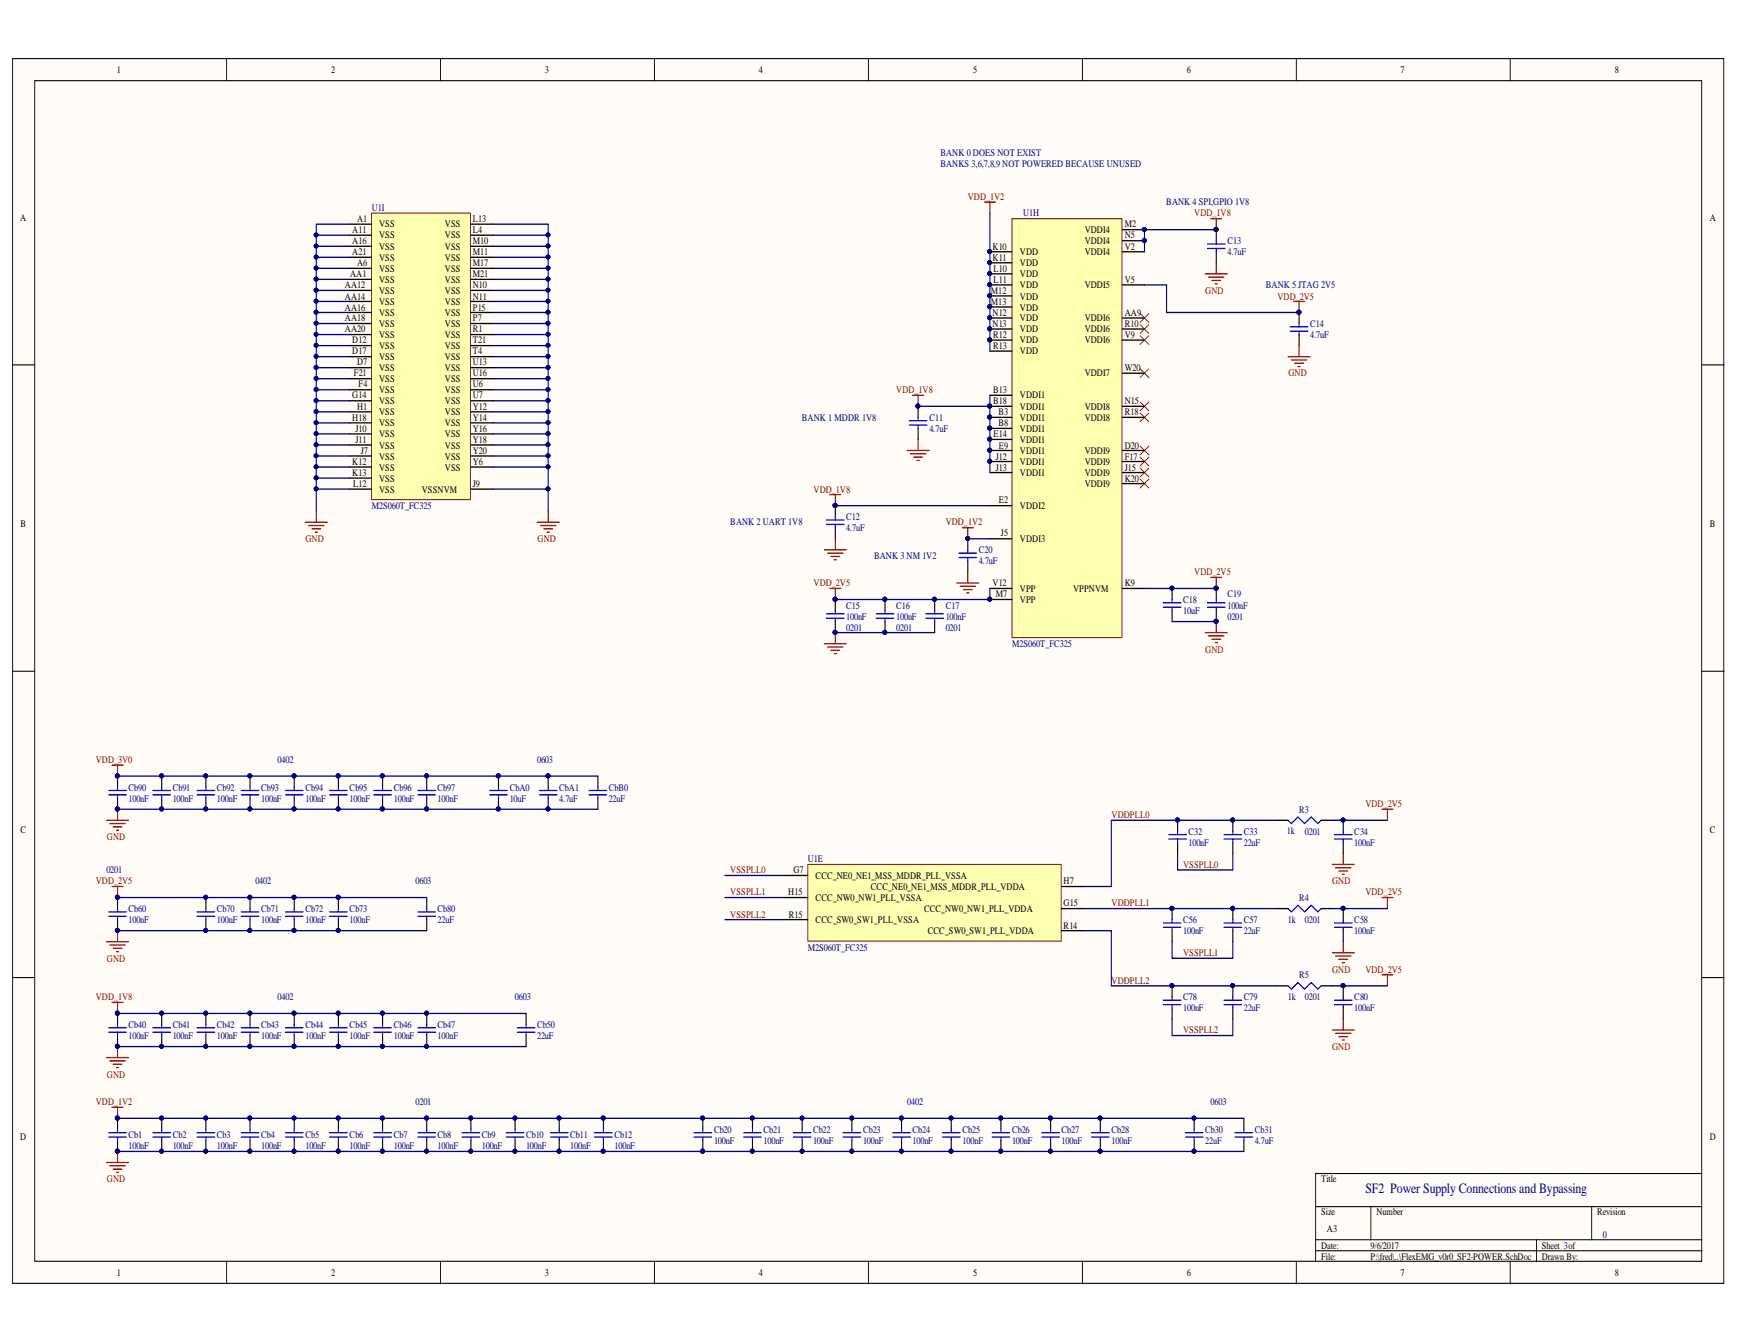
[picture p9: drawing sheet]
<svg xmlns="http://www.w3.org/2000/svg" width="279mm" height="216mm" viewBox="0 0 279 216" stroke-linecap="round" stroke-linejoin="round" font-family="sans-serif">
<defs><g id="words">
<text font-size="2.3" fill="#000080" x="219.4" y="191.6">SF2 Power Supply Connections and Bypassing</text>
<g font-size="1.6">
<text x="18.8" y="11.8">1</text>
<text x="53.2" y="11.8">2</text>
<text x="87.6" y="11.8">3</text>
<text x="121.9" y="11.8">4</text>
<text x="156.3" y="11.8">5</text>
<text x="190.7" y="11.8">6</text>
<text x="225" y="11.8">7</text>
<text x="259.5" y="11.8">8</text>
<text x="3.2" y="35.4">A</text>
<text x="57.4" y="35.7">A1</text>
<text x="76" y="35.7">L13</text>
<text x="274.7" y="35.4">A</text>
<text x="56.6" y="37.5">A11</text>
<text x="56.6" y="39.2">A16</text>
<text x="56.6" y="41">A21</text>
<text x="60.9" y="36.5">VSS</text>
<text x="60.9" y="38.3">VSS</text>
<text x="60.9" y="40.1">VSS</text>
<text x="60.9" y="41.9">VSS</text>
<text x="71.5" y="36.5">VSS</text>
<text x="71.5" y="38.3">VSS</text>
<text x="71.5" y="40.1">VSS</text>
<text x="71.5" y="41.9">VSS</text>
<text x="76" y="37.5">L4</text>
<text x="76" y="39.2">M10</text>
<text x="76" y="41">M11</text>
<text x="159.5" y="40.1">K10</text>
<text x="159.5" y="41.9">K11</text>
<text x="163.9" y="41">VDD</text>
<text x="174.3" y="37.5">VDDI4</text>
<text x="174.3" y="39.2">VDDI4</text>
<text x="174.3" y="41">VDDI4</text>
<text x="180.7" y="36.5">M2</text>
<text x="180.7" y="38.3">N5</text>
<text x="180.7" y="40.1">V2</text>
<text x="55.4" y="46.3">AA12</text>
<text x="56.3" y="44.6">AA1</text>
<text x="57.4" y="42.8">A6</text>
<text x="60.9" y="43.6">VSS</text>
<text x="60.9" y="45.4">VSS</text>
<text x="60.9" y="47.2">VSS</text>
<text x="71.5" y="43.6">VSS</text>
<text x="71.5" y="45.4">VSS</text>
<text x="71.5" y="47.2">VSS</text>
<text x="76" y="42.8">M17</text>
<text x="76" y="44.6">M21</text>
<text x="76" y="46.3">N10</text>
<text x="159.2" y="47.2">M12</text>
<text x="159.6" y="43.6">L10</text>
<text x="159.6" y="45.4">L11</text>
<text x="163.9" y="42.8">VDD</text>
<text x="163.9" y="44.6">VDD</text>
<text x="163.9" y="46.3">VDD</text>
<text x="174.3" y="46.3">VDDI5</text>
<text x="180.7" y="45.4">V5</text>
<text x="55.4" y="48.1">AA14</text>
<text x="55.4" y="49.9">AA16</text>
<text x="55.4" y="51.6">AA18</text>
<text x="55.4" y="53.4">AA20</text>
<text x="60.9" y="49">VSS</text>
<text x="60.9" y="50.7">VSS</text>
<text x="60.9" y="52.5">VSS</text>
<text x="71.5" y="49">VSS</text>
<text x="71.5" y="50.7">VSS</text>
<text x="71.5" y="52.5">VSS</text>
<text x="76" y="48.1">N11</text>
<text x="76" y="49.9">P15</text>
<text x="76" y="51.6">P7</text>
<text x="76" y="53.4">R1</text>
<text x="159.2" y="49">M13</text>
<text x="159.5" y="50.7">N12</text>
<text x="159.5" y="52.5">N13</text>
<text x="163.9" y="48.1">VDD</text>
<text x="163.9" y="49.9">VDD</text>
<text x="163.9" y="51.6">VDD</text>
<text x="163.9" y="53.4">VDD</text>
<text x="174.3" y="51.6">VDDI6</text>
<text x="174.3" y="53.4">VDDI6</text>
<text x="180.7" y="50.7">AA9</text>
<text x="180.7" y="52.5">R10</text>
<text x="56.6" y="55.1">D12</text>
<text x="56.6" y="56.9">D17</text>
<text x="57.4" y="58.7">D7</text>
<text x="60.9" y="54.3">VSS</text>
<text x="60.9" y="56.1">VSS</text>
<text x="60.9" y="57.8">VSS</text>
<text x="60.9" y="59.6">VSS</text>
<text x="71.5" y="54.3">VSS</text>
<text x="71.5" y="56.1">VSS</text>
<text x="71.5" y="57.8">VSS</text>
<text x="71.5" y="59.6">VSS</text>
<text x="76" y="55.1">T21</text>
<text x="76" y="56.9">T4</text>
<text x="76" y="58.7">U13</text>
<text x="159.6" y="54.3">R12</text>
<text x="159.6" y="56.1">R13</text>
<text x="163.9" y="55.1">VDD</text>
<text x="163.9" y="56.9">VDD</text>
<text x="174.3" y="55.1">VDDI6</text>
<text x="180.7" y="54.3">V9</text>
<text x="180.7" y="59.6">W20</text>
<text x="56.6" y="64">G14</text>
<text x="56.9" y="60.5">F21</text>
<text x="57.4" y="65.8">H1</text>
<text x="57.6" y="62.2">F4</text>
<text x="60.9" y="61.4">VSS</text>
<text x="60.9" y="63.2">VSS</text>
<text x="60.9" y="64.9">VSS</text>
<text x="71.5" y="61.4">VSS</text>
<text x="71.5" y="63.2">VSS</text>
<text x="71.5" y="64.9">VSS</text>
<text x="76" y="60.5">U16</text>
<text x="76" y="62.2">U6</text>
<text x="76" y="64">U7</text>
<text x="76" y="65.8">Y12</text>
<text x="159.6" y="63.2">B13</text>
<text x="159.6" y="64.9">B18</text>
<text x="163.9" y="64">VDDI1</text>
<text x="163.9" y="65.8">VDDI1</text>
<text x="174.3" y="60.5">VDDI7</text>
<text x="174.3" y="65.8">VDDI8</text>
<text x="180.7" y="64.9">N15</text>
<text x="56.6" y="67.6">H18</text>
<text x="57.1" y="69.3">J10</text>
<text x="57.1" y="71.1">J11</text>
<text x="60.9" y="66.7">VSS</text>
<text x="60.9" y="68.5">VSS</text>
<text x="60.9" y="70.3">VSS</text>
<text x="71.5" y="66.7">VSS</text>
<text x="71.5" y="68.5">VSS</text>
<text x="71.5" y="70.3">VSS</text>
<text x="76" y="67.6">Y14</text>
<text x="76" y="69.3">Y16</text>
<text x="76" y="71.1">Y18</text>
<text x="159.6" y="70.3">E14</text>
<text x="160.4" y="66.7">B3</text>
<text x="160.4" y="68.5">B8</text>
<text x="163.9" y="67.6">VDDI1</text>
<text x="163.9" y="69.3">VDDI1</text>
<text x="163.9" y="71.1">VDDI1</text>
<text x="174.3" y="67.6">VDDI8</text>
<text x="180.7" y="66.7">R18</text>
<text x="56.6" y="74.7">K12</text>
<text x="56.6" y="76.4">K13</text>
<text x="58" y="72.9">J7</text>
<text x="60.9" y="72">VSS</text>
<text x="60.9" y="73.8">VSS</text>
<text x="60.9" y="75.6">VSS</text>
<text x="60.9" y="77.4">VSS</text>
<text x="71.5" y="72">VSS</text>
<text x="71.5" y="73.8">VSS</text>
<text x="71.5" y="75.6">VSS</text>
<text x="76" y="72.9">Y20</text>
<text x="76" y="74.7">Y6</text>
<text x="160" y="73.8">J12</text>
<text x="160" y="75.6">J13</text>
<text x="160.5" y="72">E9</text>
<text x="163.9" y="72.9">VDDI1</text>
<text x="163.9" y="74.7">VDDI1</text>
<text x="163.9" y="76.4">VDDI1</text>
<text x="174.3" y="72.9">VDDI9</text>
<text x="174.3" y="74.7">VDDI9</text>
<text x="174.3" y="76.4">VDDI9</text>
<text x="180.7" y="72">D20</text>
<text x="180.7" y="73.8">F17</text>
<text x="180.7" y="75.6">J15</text>
<text x="180.7" y="77.4">K20</text>
<text x="56.8" y="78.2">L12</text>
<text x="60.9" y="79.2">VSS</text>
<text x="67.8" y="79.2">VSSNVM</text>
<text x="76" y="78.2">J9</text>
<text x="160.5" y="80.8">E2</text>
<text x="163.9" y="81.8">VDDI2</text>
<text x="174.3" y="78.2">VDDI9</text>
<text x="3.3" y="84.6">B</text>
<text x="160.8" y="86.2">J5</text>
<text x="163.9" y="87.1">VDDI3</text>
<text x="274.7" y="84.6">B</text>
<text x="159.5" y="94.2">V12</text>
<text x="160" y="96">M7</text>
<text x="163.9" y="95">VPP</text>
<text x="172.4" y="95">VPPNVM</text>
<text x="180.7" y="94.2">K9</text>
<text x="163.9" y="96.8">VPP</text>
<text x="3.3" y="133.9">C</text>
<text x="274.7" y="133.9">C</text>
<text x="126.6" y="143.8">H15</text>
<text x="127.5" y="140.3">G7</text>
<text x="131" y="141.1">CCC_NE0_NE1_MSS_MDDR_PLL_VSSA</text>
<text x="139.9" y="142.9">CCC_NE0_NE1_MSS_MDDR_PLL_VDDA</text>
<text x="170.9" y="142.1">H7</text>
<text x="126.7" y="147.4">R15</text>
<text x="131" y="144.7">CCC_NW0_NW1_PLL_VSSA</text>
<text x="131" y="148.2">CCC_SW0_SW1_PLL_VSSA</text>
<text x="148.5" y="146.5">CCC_NW0_NW1_PLL_VDDA</text>
<text x="170.9" y="145.6">G15</text>
<text x="170.9" y="149.2">R14</text>
<text x="149.1" y="150">CCC_SW0_SW1_PLL_VDDA</text>
<text x="3.2" y="183.1">D</text>
<text x="274.7" y="183.1">D</text>
<text x="212.3" y="189.9">Title</text>
<text x="212.3" y="195.3">Size</text>
<text x="213.2" y="198">A3</text>
<text x="221.1" y="195.3">Number</text>
<text x="256.6" y="195.3">Revision</text>
<text x="212.3" y="200.6">Date:</text>
<text x="212.3" y="202.4">File:</text>
<text x="220.2" y="200.6">9/6/2017</text>
<text x="220.2" y="202.4">P:\fred\..\FlexEMG_v0r0_SF2-POWER.SchDoc</text>
<text x="247.7" y="200.6">Sheet 3of</text>
<text x="247.7" y="202.4">Drawn By:</text>
<text x="18.8" y="205">1</text>
<text x="53.2" y="205">2</text>
<text x="87.6" y="205">3</text>
<text x="121.9" y="205">4</text>
<text x="156.3" y="205">5</text>
<text x="190.7" y="205">6</text>
<text x="225" y="205">7</text>
<text x="259.5" y="205">8</text>
</g>
<g font-size="1.6" fill="#000080">
<text x="151.1" y="26.8">BANKS 3,6,7,8,9 NOT POWERED BECAUSE UNUSED</text>
<text x="151.1" y="25">BANK 0 DOES NOT EXIST</text>
<text x="59.7" y="33.9">U1I</text>
<text x="164.4" y="34.8">U1H</text>
<text x="187.4" y="33">BANK 4 SPI,GPIO 1V8</text>
<text x="197.2" y="41">4.7uF</text>
<text x="197.2" y="39.2">C13</text>
<text x="203.4" y="46.3">BANK 5 JTAG 2V5</text>
<text x="210.5" y="52.5">C14</text>
<text x="210.5" y="54.3">4.7uF</text>
<text x="128.8" y="67.6">BANK 1 MDDR 1V8</text>
<text x="149.3" y="69.3">4.7uF</text>
<text x="149.3" y="67.6">C11</text>
<text x="59.7" y="81.8">M2S060T_FC325</text>
<text x="136" y="83.5">C12</text>
<text x="117.3" y="84.4">BANK 2 UART 1V8</text>
<text x="136" y="85.3">4.7uF</text>
<text x="140.4" y="89.7">BANK 3 NM 1V2</text>
<text x="157.3" y="88.9">C20</text>
<text x="157.3" y="90.7">4.7uF</text>
<text x="197.2" y="96">C19</text>
<text x="136" y="99.5">100nF</text>
<text x="136" y="101.3">0201</text>
<text x="136" y="97.8">C15</text>
<text x="144" y="99.5">100nF</text>
<text x="144" y="101.3">0201</text>
<text x="144" y="97.8">C16</text>
<text x="151.9" y="99.5">100nF</text>
<text x="151.9" y="101.3">0201</text>
<text x="151.9" y="97.8">C17</text>
<text x="190.1" y="98.6">10uF</text>
<text x="190.1" y="96.8">C18</text>
<text x="197.2" y="97.8">100nF</text>
<text x="197.2" y="99.5">0201</text>
<text x="162.6" y="103.9">M2S060T_FC325</text>
<text x="44.6" y="122.5">0402</text>
<text x="86.3" y="122.5">0603</text>
<text x="20.6" y="128.8">100nF</text>
<text x="20.6" y="127">Cb90</text>
<text x="27.7" y="128.8">100nF</text>
<text x="27.7" y="127">Cb91</text>
<text x="34.9" y="128.8">100nF</text>
<text x="34.9" y="127">Cb92</text>
<text x="42" y="128.8">100nF</text>
<text x="42" y="127">Cb93</text>
<text x="49.1" y="128.8">100nF</text>
<text x="49.1" y="127">Cb94</text>
<text x="56.2" y="128.8">100nF</text>
<text x="56.2" y="127">Cb95</text>
<text x="63.3" y="128.8">100nF</text>
<text x="63.3" y="127">Cb96</text>
<text x="70.3" y="128.8">100nF</text>
<text x="70.3" y="127">Cb97</text>
<text x="81.9" y="128.8">10uF</text>
<text x="81.9" y="127">CbA0</text>
<text x="89.8" y="128.8">4.7uF</text>
<text x="89.8" y="127">CbA1</text>
<text x="97.8" y="128.8">22uF</text>
<text x="97.8" y="127">CbB0</text>
<text x="208.7" y="130.6">R3</text>
<text x="190.9" y="135.9">100nF</text>
<text x="190.9" y="134.1">C32</text>
<text x="199.8" y="135.9">22uF</text>
<text x="199.8" y="134.1">C33</text>
<text x="206.8" y="133.9">1k</text>
<text x="209.6" y="134.1">0201</text>
<text x="217.6" y="135.9">100nF</text>
<text x="217.6" y="134.1">C34</text>
<text x="17.1" y="140.3">0201</text>
<text x="41" y="142.1">0402</text>
<text x="66.7" y="142.1">0603</text>
<text x="129.8" y="138.5">U1E</text>
<text x="20.6" y="148.2">100nF</text>
<text x="20.6" y="146.5">Cb60</text>
<text x="34.9" y="148.2">100nF</text>
<text x="34.9" y="146.5">Cb70</text>
<text x="42" y="148.2">100nF</text>
<text x="42" y="146.5">Cb71</text>
<text x="49.1" y="148.2">100nF</text>
<text x="49.1" y="146.5">Cb72</text>
<text x="56.2" y="148.2">100nF</text>
<text x="56.2" y="146.5">Cb73</text>
<text x="70.3" y="148.2">22uF</text>
<text x="70.3" y="146.5">Cb80</text>
<text x="190.1" y="148.2">C56</text>
<text x="199.8" y="148.2">C57</text>
<text x="206.9" y="148.2">1k</text>
<text x="208.7" y="144.7">R4</text>
<text x="209.6" y="148.2">0201</text>
<text x="217.6" y="148.2">C58</text>
<text x="129.8" y="152.7">M2S060T_FC325</text>
<text x="190.1" y="150">100nF</text>
<text x="199.8" y="150">22uF</text>
<text x="217.6" y="150">100nF</text>
<text x="44.6" y="160.7">0402</text>
<text x="82.7" y="160.7">0603</text>
<text x="190.1" y="160.7">C78</text>
<text x="199.8" y="160.7">C79</text>
<text x="206.9" y="160.7">1k</text>
<text x="208.7" y="157.1">R5</text>
<text x="209.6" y="160.7">0201</text>
<text x="217.6" y="160.7">C80</text>
<text x="20.6" y="166.9">100nF</text>
<text x="20.6" y="165.2">Cb40</text>
<text x="27.7" y="166.9">100nF</text>
<text x="27.7" y="165.2">Cb41</text>
<text x="34.9" y="166.9">100nF</text>
<text x="34.9" y="165.2">Cb42</text>
<text x="42" y="166.9">100nF</text>
<text x="42" y="165.2">Cb43</text>
<text x="49.1" y="166.9">100nF</text>
<text x="49.1" y="165.2">Cb44</text>
<text x="56.2" y="166.9">100nF</text>
<text x="56.2" y="165.2">Cb45</text>
<text x="63.3" y="166.9">100nF</text>
<text x="63.3" y="165.2">Cb46</text>
<text x="70.3" y="166.9">100nF</text>
<text x="70.3" y="165.2">Cb47</text>
<text x="86.3" y="166.9">22uF</text>
<text x="86.3" y="165.2">Cb50</text>
<text x="190.1" y="162.4">100nF</text>
<text x="199.8" y="162.4">22uF</text>
<text x="217.6" y="162.4">100nF</text>
<text x="66.7" y="177.5">0201</text>
<text x="145.8" y="177.5">0402</text>
<text x="194.5" y="177.5">0603</text>
<text x="20.6" y="184.6">100nF</text>
<text x="20.6" y="182.8">Cb1</text>
<text x="27.7" y="184.6">100nF</text>
<text x="27.7" y="182.8">Cb2</text>
<text x="34.9" y="184.6">100nF</text>
<text x="34.9" y="182.8">Cb3</text>
<text x="42" y="184.6">100nF</text>
<text x="42" y="182.8">Cb4</text>
<text x="49.1" y="184.6">100nF</text>
<text x="49.1" y="182.8">Cb5</text>
<text x="56.2" y="184.6">100nF</text>
<text x="56.2" y="182.8">Cb6</text>
<text x="63.3" y="184.6">100nF</text>
<text x="63.3" y="182.8">Cb7</text>
<text x="70.3" y="184.6">100nF</text>
<text x="70.3" y="182.8">Cb8</text>
<text x="77.4" y="184.6">100nF</text>
<text x="77.4" y="182.8">Cb9</text>
<text x="84.5" y="184.6">100nF</text>
<text x="84.5" y="182.8">Cb10</text>
<text x="91.6" y="184.6">100nF</text>
<text x="91.6" y="182.8">Cb11</text>
<text x="98.7" y="184.6">100nF</text>
<text x="98.7" y="182.8">Cb12</text>
<text x="114.7" y="183.8">100nF</text>
<text x="114.7" y="182">Cb20</text>
<text x="122.7" y="183.8">100nF</text>
<text x="122.7" y="182">Cb21</text>
<text x="130.6" y="183.8">100nF</text>
<text x="130.6" y="182">Cb22</text>
<text x="138.7" y="183.8">100nF</text>
<text x="138.7" y="182">Cb23</text>
<text x="146.6" y="183.8">100nF</text>
<text x="146.6" y="182">Cb24</text>
<text x="154.6" y="183.8">100nF</text>
<text x="154.6" y="182">Cb25</text>
<text x="162.6" y="183.8">100nF</text>
<text x="162.6" y="182">Cb26</text>
<text x="170.6" y="183.8">100nF</text>
<text x="170.6" y="182">Cb27</text>
<text x="178.6" y="183.8">100nF</text>
<text x="178.6" y="182">Cb28</text>
<text x="193.6" y="183.8">22uF</text>
<text x="193.6" y="182">Cb30</text>
<text x="201.6" y="183.8">4.7uF</text>
<text x="201.6" y="182">Cb31</text>
<text x="257.5" y="198.8">0</text>
</g>
<g font-size="1.6" fill="#800000">
<text x="155.5" y="32.1">VDD_1V2</text>
<text x="191.9" y="34.8">VDD_1V8</text>
<text x="193.6" y="47.2">GND</text>
<text x="205.2" y="48.1">VDD_2V5</text>
<text x="144" y="63.2">VDD_1V8</text>
<text x="207" y="60.5">GND</text>
<text x="130.7" y="79.2">VDD_1V8</text>
<text x="49.1" y="87.1">GND</text>
<text x="86.4" y="87.1">GND</text>
<text x="151.9" y="84.4">VDD_1V2</text>
<text x="130.7" y="94.2">VDD_2V5</text>
<text x="191.9" y="92.4">VDD_2V5</text>
<text x="193.6" y="104.9">GND</text>
<text x="15.4" y="122.5">VDD_3V0</text>
<text x="178.6" y="131.4">VDDPLL0</text>
<text x="219.4" y="129.6">VDD_2V5</text>
<text x="17.2" y="135">GND</text>
<text x="15.4" y="142.1">VDD_2V5</text>
<text x="117.3" y="140.3">VSSPLL0</text>
<text x="117.3" y="143.8">VSSPLL1</text>
<text x="190.1" y="139.4">VSSPLL0</text>
<text x="214" y="142.1">GND</text>
<text x="219.4" y="143.8">VDD_2V5</text>
<text x="117.3" y="147.4">VSSPLL2</text>
<text x="178.6" y="145.6">VDDPLL1</text>
<text x="17.2" y="154.5">GND</text>
<text x="190.1" y="153.6">VSSPLL1</text>
<text x="15.4" y="160.7">VDD_1V8</text>
<text x="178.6" y="158">VDDPLL2</text>
<text x="214" y="156.3">GND</text>
<text x="219.4" y="156.3">VDD_2V5</text>
<text x="190.1" y="166">VSSPLL2</text>
<text x="17.2" y="173.1">GND</text>
<text x="214" y="168.7">GND</text>
<text x="15.4" y="177.5">VDD_1V2</text>
<text x="17.2" y="189.9">GND</text>
</g>
</g></defs>
<g fill="#fffcf8" stroke="#000" stroke-width=".16">
<path d="M2 9.4h275v196.8h-275z"/>
<path d="M5.6 13h267.8v189.6h-267.8z"/>
</g>
<g fill="none" stroke="#000" stroke-width=".16">
<path d="M36.4 9.4v3.6M70.8 9.4v3.6M105.1 9.4v3.6M139.5 9.4v3.6M173.9 9.4v3.6M208.3 9.4v3.6M242.6 9.4v3.6M2 58.6h3.6M273.5 58.6h3.5M2 107.8h3.6M273.5 107.8h3.5M2 157h3.6"/>
<path d="M273.5 157h3.5M211.4 193.8h62.1M211.4 199.2h62.1M220.3 193.8v5.4M246.9 199.2v3.5M255.7 193.8v5.4M273.5 188.5h-62.1v14.2M36.4 202.7v3.5M70.8 202.7v3.5M105.1 202.7v3.5M139.5 202.7v3.5M173.9 202.7v3.5"/>
<path d="M208.3 202.7v3.5M211.4 200.9h62.1M242.6 202.7v3.5"/>
</g>
<g fill="none" stroke="#800000" stroke-width=".19">
<path d="M158.2 32.5h1.7M159 32.5v1.7M49 83.9h3.6M49.6 84.4h2.5M50.1 85h1.4M50.6 85.5h.4M50.8 82.1v1.8M86.3 83.9h3.6M86.8 84.4h2.5M87.4 85h1.4M87.9 85.5h.4M88.1 82.1v1.8"/>
<path d="M214 138.9h3.6M214.6 139.4h2.5M215.1 139.9h1.4M215.8 137.1v1.8M222 130h1.8M222.9 130v1.8M17.1 151.3h3.6M17.6 151.8h2.5M18 142.4h1.8M18.2 152.3h1.4M18.7 152.9h.4M18.9 142.4v1.8"/>
<path d="M18.9 149.5v1.8M214 153h3.6M214.6 153.6h2.5M215.1 154.1h1.4M215.6 154.6h.4M215.6 140.5h.4M215.8 151.3v1.7M222 144.2h1.8M222 156.6h1.8M222.9 144.2v1.8M222.9 156.6v1.8M17.1 169.9h3.6"/>
<path d="M17.6 170.4h2.5M18 177.9h1.8M18 161h1.8M18.2 171h1.4M18.7 171.5h.4M18.9 161v1.8M18.9 168.1v1.8M18.9 177.9v1.7M214 165.5h3.6M214.6 166h2.5M215.1 166.5h1.4M215.6 167.1h.4"/>
<path d="M215.8 163.7v1.8M17.1 186.7h3.6M17.6 187.3h2.5M18.2 187.8h1.4M18.7 188.3h.4M18.9 185v1.7"/>
</g>
<g fill="#000080" stroke="#000080" stroke-width=".16">
<circle cx="18.9" cy="179.6" r=".31"/>
<circle cx="18.9" cy="184.9" r=".31"/>
<circle cx="18.9" cy="168.1" r=".31"/>
<circle cx="50.8" cy="37.7" r=".31"/>
<circle cx="50.8" cy="39.5" r=".31"/>
<circle cx="50.8" cy="41.3" r=".31"/>
<circle cx="50.8" cy="43.1" r=".31"/>
<circle cx="50.8" cy="44.8" r=".31"/>
<circle cx="50.8" cy="46.6" r=".31"/>
<circle cx="50.8" cy="48.4" r=".31"/>
<circle cx="50.8" cy="50.2" r=".31"/>
<circle cx="50.8" cy="51.9" r=".31"/>
<circle cx="50.8" cy="53.7" r=".31"/>
<circle cx="50.8" cy="55.5" r=".31"/>
<circle cx="50.8" cy="57.2" r=".31"/>
<circle cx="50.8" cy="59" r=".31"/>
<circle cx="50.8" cy="60.8" r=".31"/>
<circle cx="50.8" cy="62.6" r=".31"/>
<circle cx="50.8" cy="64.3" r=".31"/>
<circle cx="50.8" cy="67.9" r=".31"/>
<circle cx="50.8" cy="69.7" r=".31"/>
<circle cx="50.8" cy="71.4" r=".31"/>
<circle cx="50.8" cy="73.2" r=".31"/>
<circle cx="50.8" cy="75" r=".31"/>
<circle cx="50.8" cy="76.8" r=".31"/>
<circle cx="88" cy="37.7" r=".31"/>
<circle cx="88" cy="39.5" r=".31"/>
<circle cx="88" cy="41.3" r=".31"/>
<circle cx="88" cy="43.1" r=".31"/>
<circle cx="88" cy="44.8" r=".31"/>
<circle cx="88" cy="46.6" r=".31"/>
<circle cx="88" cy="48.4" r=".31"/>
<circle cx="88" cy="50.2" r=".31"/>
<circle cx="88" cy="51.9" r=".31"/>
<circle cx="88" cy="53.7" r=".31"/>
<circle cx="88" cy="55.5" r=".31"/>
<circle cx="88" cy="57.2" r=".31"/>
<circle cx="88" cy="59" r=".31"/>
<circle cx="88" cy="60.8" r=".31"/>
<circle cx="88" cy="62.6" r=".31"/>
<circle cx="88" cy="64.3" r=".31"/>
<circle cx="88" cy="66.1" r=".31"/>
<circle cx="88" cy="67.9" r=".31"/>
<circle cx="88" cy="69.7" r=".31"/>
<circle cx="88" cy="71.4" r=".31"/>
<circle cx="88" cy="73.2" r=".31"/>
<circle cx="88" cy="75" r=".31"/>
<circle cx="18.9" cy="162.8" r=".31"/>
<circle cx="18.9" cy="144.1" r=".31"/>
<circle cx="18.9" cy="149.5" r=".31"/>
<circle cx="198" cy="131.7" r=".31"/>
<circle cx="50.8" cy="66.1" r=".31"/>
<circle cx="189.2" cy="131.7" r=".31"/>
</g>
<g fill="none" stroke="#000080" stroke-width=".19">
<path d="M50.8 37.8h5.3M50.8 39.6h5.3M79.2 37.8h8.9M79.2 39.6h8.9M50.8 41.3h5.3M50.8 43.1h5.3M50.8 44.9h5.3M50.8 46.7h5.3M50.8 48.4h5.3M50.8 50.2h5.3M50.8 52h5.3M50.8 53.7h5.3"/>
<path d="M50.8 55.5h5.3M50.8 57.3h5.3M50.8 59.1h5.3M79.2 41.3h8.9M79.2 43.1h8.9M79.2 44.9h8.9M79.2 46.7h8.9M79.2 48.4h8.9M79.2 50.2h8.9M79.2 52h8.9M79.2 53.7h8.9M79.2 55.5h8.9"/>
<path d="M79.2 57.3h8.9M79.2 59.1h8.9M50.8 60.8h5.3M50.8 62.6h5.3M50.8 64.4h5.3M50.8 67.9h5.3M50.8 69.7h5.3M50.8 71.5h5.3M50.8 73.3h5.3M50.8 75h5.3M50.8 76.8h5.3M50.8 66.2h5.3"/>
<path d="M79.2 60.8h8.9M79.2 62.6h8.9M79.2 64.4h8.9M79.2 67.9h8.9M79.2 69.7h8.9M79.2 71.5h8.9M79.2 73.3h8.9M79.2 75h8.9M79.2 66.2h8.9M189.2 137.1v2.6h8.9v-2.6M116.5 140.6h9.7M116.5 144.2h9.7"/>
<path d="M116.5 147.7h9.7M188.3 151.3v2.6h9.8v-2.6M188.3 163.7v2.6h9.8v-2.6"/>
</g>
<path d="M189.2 131.8v1.7M189.2 135.3v1.8M198.1 131.8v1.7M198.1 135.3v1.8" fill="none" stroke="#000" stroke-width=".19"/>
<path d="M187.8 134.1h2.8M187.8 134.8h2.8M189.2 133.5v.6M189.2 134.8v.5M196.7 134.1h2.8M196.7 134.8h2.8M198.1 133.5v.6M198.1 134.8v.5" fill="none" stroke="#00f" stroke-width=".19"/>
<g fill="none" stroke="#f00" stroke-width=".16">
<path d="M183.2 59.2l1.4 1.5M183.2 50.4l1.4 1.4M183.2 52.1l1.4 1.5M183.2 53.9l1.4 1.4M184.6 59.2l-1.4 1.5M184.6 50.4l-1.4 1.4M184.6 52.1l-1.4 1.5M184.6 53.9l-1.4 1.4M183.2 71.7l1.4 1.4M183.2 73.4l1.4 1.4M183.2 75.2l1.4 1.4M183.2 77l1.4 1.4"/>
<path d="M183.2 64.6l1.4 1.4M183.2 66.3l1.4 1.5M184.6 71.7l-1.4 1.4M184.6 73.4l-1.4 1.4M184.6 75.2l-1.4 1.4M184.6 77l-1.4 1.4M184.6 64.6l-1.4 1.4M184.6 66.3l-1.4 1.5"/>
</g>
<path d="M162.6 35.1h17.7v67.3h-17.7z" fill="#ffffb0" stroke="#800000" stroke-width=".16"/>
<g fill="none" stroke="#000" stroke-width=".19">
<path d="M180.3 36.9h3.6M180.3 38.7h3.6M159 40.4h3.6M159 42.2h3.6M159 44h3.6M159 45.8h3.6M159 47.5h3.6M159 49.3h3.6M159 51.1h3.6M159 52.9h3.6M159 54.6h3.6M159 56.4h3.6"/>
<path d="M180.3 40.4h3.6M180.3 45.8h3.6M180.3 51.1h3.6M180.3 52.9h3.6M180.3 54.6h3.6M180.3 60h3.6M159 63.5h3.6M159 65.3h3.6M159 67h3.6M159 68.8h3.6M159 70.6h3.6M159 72.4h3.6"/>
<path d="M159 74.1h3.6M159 75.9h3.6M180.3 65.3h3.6M180.3 67h3.6M180.3 72.4h3.6M180.3 74.1h3.6M180.3 75.9h3.6M180.3 77.7h3.6M159 81.2h3.6M159 86.6h3.6M159 96.3h3.6M159 94.5h3.6"/>
<path d="M180.3 94.5h3.6"/>
</g>
<g fill="#000080" stroke="#000080" stroke-width=".16">
<circle cx="159" cy="40.4" r=".31"/>
<circle cx="159" cy="42.2" r=".31"/>
<circle cx="159" cy="43.9" r=".31"/>
<circle cx="159" cy="45.7" r=".31"/>
<circle cx="159" cy="47.5" r=".31"/>
<circle cx="159" cy="49.3" r=".31"/>
<circle cx="159" cy="51" r=".31"/>
<circle cx="159" cy="52.8" r=".31"/>
<circle cx="159" cy="54.6" r=".31"/>
<circle cx="159" cy="65.2" r=".31"/>
<circle cx="159" cy="67" r=".31"/>
<circle cx="159" cy="68.8" r=".31"/>
<circle cx="159" cy="70.5" r=".31"/>
<circle cx="159" cy="72.3" r=".31"/>
<circle cx="159" cy="74.1" r=".31"/>
<circle cx="183.8" cy="36.9" r=".31"/>
<circle cx="183.8" cy="38.6" r=".31"/>
<circle cx="159" cy="96.3" r=".31"/>
</g>
<path d="M59.7 34.2h15.9v46.1h-15.9z" fill="#ffffb0" stroke="#800000" stroke-width=".16"/>
<g fill="none" stroke="#000" stroke-width=".19">
<path d="M56.1 36h3.6M56.1 37.8h3.6M56.1 39.6h3.6M75.7 36h3.5M75.7 37.8h3.5M75.7 39.6h3.5M56.1 41.3h3.6M56.1 43.1h3.6M56.1 44.9h3.6M56.1 46.7h3.6M56.1 48.4h3.6M56.1 50.2h3.6"/>
<path d="M56.1 52h3.6M56.1 53.7h3.6M56.1 55.5h3.6M56.1 57.3h3.6M56.1 59.1h3.6M75.7 41.3h3.5M75.7 43.1h3.5M75.7 44.9h3.5M75.7 46.7h3.5M75.7 48.4h3.5M75.7 50.2h3.5M75.7 52h3.5"/>
<path d="M75.7 53.7h3.5M75.7 55.5h3.5M75.7 57.3h3.5M75.7 59.1h3.5M56.1 60.8h3.6M56.1 62.6h3.6M56.1 64.4h3.6M56.1 66.2h3.6M56.1 67.9h3.6M56.1 69.7h3.6M56.1 71.5h3.6M56.1 73.3h3.6"/>
<path d="M56.1 75h3.6M56.1 76.8h3.6M56.1 78.6h3.6M75.7 60.8h3.5M75.7 62.6h3.5M75.7 64.4h3.5M75.7 66.2h3.5M75.7 67.9h3.5M75.7 69.7h3.5M75.7 71.5h3.5M75.7 73.3h3.5M75.7 75h3.5"/>
<path d="M75.7 78.6h3.5"/>
</g>
<path d="M129.8 138.9h40.7v12.3h-40.7z" fill="#ffffb0" stroke="#800000" stroke-width=".16"/>
<g fill="none" stroke="#000" stroke-width=".19">
<path d="M195.4 36.9v1.8M195.4 40.4v1.8M208.7 50.2v1.8M208.7 53.7v1.8M147.5 65.3v1.7M147.5 68.8v1.8M134.2 81.2v1.8M134.2 84.8v1.8M134.2 96.3v1.8M134.2 99.8v1.8M142.2 96.3v1.8M142.2 99.8v1.8"/>
<path d="M150.2 96.3v1.8M150.2 99.8v1.8M155.5 86.6v1.7M155.5 90.1v1.8M188.3 94.5v1.8M188.3 98.1v1.7M195.4 94.5v1.8M195.4 98.1v1.7M18.9 124.7v1.7M18.9 128.2v1.8M26 124.7v1.7M26 128.2v1.8"/>
<path d="M33.1 124.7v1.7M33.1 128.2v1.8M40.2 124.7v1.7M40.2 128.2v1.8M47.3 124.7v1.7M47.3 128.2v1.8M54.4 124.7v1.7M54.4 128.2v1.8M61.5 124.7v1.7M61.5 128.2v1.8M68.6 124.7v1.7M68.6 128.2v1.8"/>
<path d="M80.1 124.7v1.7M80.1 128.2v1.8M88.1 124.7v1.7M88.1 128.2v1.8M96.1 124.7v1.7M96.1 128.2v1.8M205.2 131.8h1.7M212.3 131.8h1.7M215.8 131.8v1.7M215.8 135.3v1.8M18.9 144.2v1.8M18.9 147.7v1.8"/>
<path d="M33.1 144.2v1.8M33.1 147.7v1.8M40.2 144.2v1.8M40.2 147.7v1.8M47.3 144.2v1.8M47.3 147.7v1.8M54.4 144.2v1.8M54.4 147.7v1.8M68.6 144.2v1.8M68.6 147.7v1.8M126.2 140.6h3.6M126.2 144.2h3.6"/>
<path d="M126.2 147.7h3.6M170.6 142.4h3.5M170.6 146h3.5M170.6 149.5h3.5M188.3 146v1.7M188.3 149.5v1.8M188.3 158.4v1.7M198.1 146v1.7M198.1 149.5v1.8M198.1 158.4v1.7M205.2 146h1.7M205.2 158.4h1.7"/>
<path d="M212.3 146h1.7M212.3 158.4h1.7M215.8 146v1.7M215.8 149.5v1.8M215.8 158.4v1.7M18.9 162.8v1.8M18.9 166.3v1.8M18.9 179.6v1.8M26 162.8v1.8M26 166.3v1.8M26 179.6v1.8M33.1 162.8v1.8"/>
<path d="M33.1 166.3v1.8M33.1 179.6v1.8M40.2 162.8v1.8M40.2 166.3v1.8M40.2 179.6v1.8M47.3 162.8v1.8M47.3 166.3v1.8M47.3 179.6v1.8M54.4 162.8v1.8M54.4 166.3v1.8M54.4 179.6v1.8M61.5 162.8v1.8"/>
<path d="M61.5 166.3v1.8M61.5 179.6v1.8M68.6 162.8v1.8M68.6 166.3v1.8M68.6 179.6v1.8M75.7 179.6v1.8M82.8 179.6v1.8M84.5 162.8v1.8M84.5 166.3v1.8M89.9 179.6v1.8M96.9 179.6v1.8M112.9 179.6v1.8"/>
<path d="M120.9 179.6v1.8M128.9 179.6v1.8M136.9 179.6v1.8M144.8 179.6v1.8M152.8 179.6v1.8M160.8 179.6v1.8M168.8 179.6v1.8M176.8 179.6v1.8M188.3 161.9v1.8M191.9 179.6v1.8M198.1 161.9v1.8M199.8 179.6v1.8"/>
<path d="M215.8 161.9v1.8M18.9 183.2v1.8M26 183.2v1.8M33.1 183.2v1.8M40.2 183.2v1.8M47.3 183.2v1.8M54.4 183.2v1.8M61.5 183.2v1.8M68.6 183.2v1.8M75.7 183.2v1.8M82.8 183.2v1.8M89.9 183.2v1.8"/>
<path d="M96.9 183.2v1.8M112.9 183.2v1.8M120.9 183.2v1.8M128.9 183.2v1.8M136.9 183.2v1.8M144.8 183.2v1.8M152.8 183.2v1.8M160.8 183.2v1.8M168.8 183.2v1.8M176.8 183.2v1.8M191.9 183.2v1.8M199.8 183.2v1.8"/>
</g>
<g fill="none" stroke="#800000" stroke-width=".19">
<path d="M194.5 35.1h1.8M195.4 35.1v1.8M193.6 44h3.6M194.2 44.5h2.5M194.7 45.1h1.4M195.2 45.6h.4M195.4 42.2v1.8M206.9 57.3h3.6M207.5 57.8h2.5M207.8 48.4h1.8M208 58.4h1.4M208.5 58.9h.4"/>
<path d="M208.7 48.4v1.8M208.7 55.5v1.8M133.3 79.5h1.8M134.2 79.5v1.7M145.7 72.4h3.6M146.3 72.9h2.5M146.6 63.5h1.8M146.8 73.4h1.4M147.3 74h.4M147.5 63.5v1.8M147.5 70.6v1.8M132.4 88.3h3.6"/>
<path d="M133 88.9h2.4M133.3 94.5h1.8M133.5 89.4h1.4M134 89.9h.4M134.2 86.6v1.7M134.2 94.5v1.8M153.7 93.6h3.6M154.3 94.2h2.4M154.6 84.8h1.8M154.8 94.7h1.4M155.3 95.2h.4M155.5 84.8v1.8"/>
<path d="M155.5 91.9v1.7M194.5 92.8h1.8M195.4 92.8v1.7M195.4 99.8v1.8M132.4 103.4h3.6M133 103.9h2.4M133.5 104.5h1.4M134 105h.4M134.2 101.6v1.8M193.6 101.6h3.6M194.2 102.2h2.5M194.7 102.7h1.4"/>
<path d="M195.2 103.2h.4M17.1 131.8h3.6M17.6 132.3h2.5M18 122.9h1.8M18.2 132.8h1.4M18.7 133.4h.4M18.9 122.9v1.8M18.9 130v1.8"/>
</g>
<g fill="#000080" stroke="#000080" stroke-width=".16">
<circle cx="195.4" cy="94.5" r=".31"/>
<circle cx="134.2" cy="101.6" r=".31"/>
<circle cx="134.2" cy="96.3" r=".31"/>
<circle cx="50.8" cy="78.5" r=".31"/>
<circle cx="50.8" cy="76.8" r=".31"/>
<circle cx="50.8" cy="75" r=".31"/>
<circle cx="50.8" cy="73.2" r=".31"/>
<circle cx="50.8" cy="71.4" r=".31"/>
<circle cx="50.8" cy="69.7" r=".31"/>
<circle cx="50.8" cy="67.9" r=".31"/>
<circle cx="50.8" cy="66.1" r=".31"/>
<circle cx="50.8" cy="64.3" r=".31"/>
<circle cx="50.8" cy="62.6" r=".31"/>
<circle cx="50.8" cy="60.8" r=".31"/>
<circle cx="50.8" cy="59" r=".31"/>
<circle cx="50.8" cy="57.2" r=".31"/>
<circle cx="50.8" cy="55.5" r=".31"/>
<circle cx="50.8" cy="53.7" r=".31"/>
<circle cx="50.8" cy="51.9" r=".31"/>
<circle cx="50.8" cy="50.2" r=".31"/>
<circle cx="50.8" cy="48.4" r=".31"/>
<circle cx="50.8" cy="46.6" r=".31"/>
<circle cx="50.8" cy="44.8" r=".31"/>
<circle cx="50.8" cy="43.1" r=".31"/>
<circle cx="50.8" cy="41.3" r=".31"/>
<circle cx="50.8" cy="39.5" r=".31"/>
<circle cx="50.8" cy="37.7" r=".31"/>
<circle cx="88" cy="78.5" r=".31"/>
<circle cx="88" cy="75" r=".31"/>
<circle cx="88" cy="73.2" r=".31"/>
<circle cx="88" cy="71.4" r=".31"/>
<circle cx="88" cy="69.7" r=".31"/>
<circle cx="88" cy="67.9" r=".31"/>
<circle cx="88" cy="66.1" r=".31"/>
<circle cx="88" cy="64.3" r=".31"/>
<circle cx="88" cy="62.6" r=".31"/>
<circle cx="88" cy="60.8" r=".31"/>
<circle cx="88" cy="59" r=".31"/>
<circle cx="88" cy="57.2" r=".31"/>
<circle cx="88" cy="55.5" r=".31"/>
<circle cx="88" cy="53.7" r=".31"/>
<circle cx="88" cy="51.9" r=".31"/>
<circle cx="88" cy="50.2" r=".31"/>
<circle cx="88" cy="48.4" r=".31"/>
<circle cx="88" cy="46.6" r=".31"/>
<circle cx="88" cy="44.8" r=".31"/>
<circle cx="88" cy="43.1" r=".31"/>
<circle cx="88" cy="41.3" r=".31"/>
<circle cx="88" cy="39.5" r=".31"/>
<circle cx="88" cy="37.7" r=".31"/>
<circle cx="147.5" cy="65.2" r=".31"/>
<circle cx="134.2" cy="81.2" r=".31"/>
<circle cx="208.7" cy="50.2" r=".31"/>
<circle cx="188.3" cy="94.5" r=".31"/>
<circle cx="159" cy="40.4" r=".31"/>
<circle cx="159" cy="42.2" r=".31"/>
<circle cx="159" cy="43.9" r=".31"/>
<circle cx="159" cy="45.7" r=".31"/>
<circle cx="159" cy="47.5" r=".31"/>
<circle cx="159" cy="49.3" r=".31"/>
<circle cx="159" cy="51" r=".31"/>
<circle cx="159" cy="52.8" r=".31"/>
<circle cx="159" cy="54.6" r=".31"/>
<circle cx="159" cy="65.2" r=".31"/>
<circle cx="159" cy="67" r=".31"/>
<circle cx="159" cy="68.8" r=".31"/>
<circle cx="159" cy="70.5" r=".31"/>
<circle cx="159" cy="72.3" r=".31"/>
<circle cx="159" cy="74.1" r=".31"/>
<circle cx="195.4" cy="36.9" r=".31"/>
<circle cx="195.4" cy="99.8" r=".31"/>
<circle cx="215.8" cy="131.7" r=".31"/>
<circle cx="215.8" cy="145.9" r=".31"/>
<circle cx="215.8" cy="158.3" r=".31"/>
<circle cx="183.8" cy="36.9" r=".31"/>
<circle cx="183.8" cy="38.6" r=".31"/>
<circle cx="26" cy="184.9" r=".31"/>
<circle cx="26" cy="179.6" r=".31"/>
<circle cx="33.1" cy="184.9" r=".31"/>
<circle cx="33.1" cy="179.6" r=".31"/>
<circle cx="40.1" cy="184.9" r=".31"/>
<circle cx="40.1" cy="179.6" r=".31"/>
<circle cx="47.2" cy="184.9" r=".31"/>
<circle cx="47.2" cy="179.6" r=".31"/>
<circle cx="54.3" cy="184.9" r=".31"/>
<circle cx="54.3" cy="179.6" r=".31"/>
<circle cx="61.4" cy="184.9" r=".31"/>
<circle cx="61.4" cy="179.6" r=".31"/>
<circle cx="68.5" cy="184.9" r=".31"/>
<circle cx="68.5" cy="179.6" r=".31"/>
<circle cx="75.6" cy="184.9" r=".31"/>
<circle cx="75.6" cy="179.6" r=".31"/>
<circle cx="82.7" cy="184.9" r=".31"/>
<circle cx="82.7" cy="179.6" r=".31"/>
<circle cx="89.8" cy="184.9" r=".31"/>
<circle cx="89.8" cy="179.6" r=".31"/>
<circle cx="96.9" cy="184.9" r=".31"/>
<circle cx="96.9" cy="179.6" r=".31"/>
<circle cx="18.9" cy="184.9" r=".31"/>
<circle cx="18.9" cy="179.6" r=".31"/>
<circle cx="18.9" cy="149.5" r=".31"/>
<circle cx="18.9" cy="144.1" r=".31"/>
<circle cx="198" cy="145.9" r=".31"/>
<circle cx="198" cy="158.3" r=".31"/>
<circle cx="191.8" cy="184.9" r=".31"/>
<circle cx="191.8" cy="179.6" r=".31"/>
<circle cx="33.1" cy="149.5" r=".31"/>
<circle cx="40.1" cy="149.5" r=".31"/>
<circle cx="47.2" cy="149.5" r=".31"/>
<circle cx="54.3" cy="149.5" r=".31"/>
<circle cx="33.1" cy="144.1" r=".31"/>
<circle cx="40.1" cy="144.1" r=".31"/>
<circle cx="47.2" cy="144.1" r=".31"/>
<circle cx="54.3" cy="144.1" r=".31"/>
<circle cx="155.5" cy="86.5" r=".31"/>
<circle cx="189.2" cy="131.7" r=".31"/>
<circle cx="198" cy="131.7" r=".31"/>
<circle cx="18.9" cy="130" r=".31"/>
<circle cx="18.9" cy="124.6" r=".31"/>
<circle cx="88" cy="130" r=".31"/>
<circle cx="88" cy="124.6" r=".31"/>
<circle cx="80.1" cy="130" r=".31"/>
<circle cx="80.1" cy="124.6" r=".31"/>
<circle cx="142.2" cy="101.6" r=".31"/>
<circle cx="142.2" cy="96.3" r=".31"/>
<circle cx="150.1" cy="96.3" r=".31"/>
<circle cx="159" cy="96.3" r=".31"/>
<circle cx="112.9" cy="184.9" r=".31"/>
<circle cx="112.9" cy="179.6" r=".31"/>
<circle cx="188.3" cy="145.9" r=".31"/>
<circle cx="188.3" cy="158.3" r=".31"/>
<circle cx="120.9" cy="184.9" r=".31"/>
<circle cx="120.9" cy="179.6" r=".31"/>
<circle cx="128.9" cy="184.9" r=".31"/>
<circle cx="128.9" cy="179.6" r=".31"/>
<circle cx="136.8" cy="184.9" r=".31"/>
<circle cx="136.8" cy="179.6" r=".31"/>
<circle cx="144.8" cy="184.9" r=".31"/>
<circle cx="144.8" cy="179.6" r=".31"/>
<circle cx="152.8" cy="184.9" r=".31"/>
<circle cx="152.8" cy="179.6" r=".31"/>
<circle cx="160.8" cy="184.9" r=".31"/>
<circle cx="160.8" cy="179.6" r=".31"/>
<circle cx="168.8" cy="184.9" r=".31"/>
<circle cx="168.8" cy="179.6" r=".31"/>
<circle cx="176.8" cy="184.9" r=".31"/>
<circle cx="176.8" cy="179.6" r=".31"/>
<circle cx="18.9" cy="168.1" r=".31"/>
<circle cx="18.9" cy="162.8" r=".31"/>
<circle cx="26" cy="168.1" r=".31"/>
<circle cx="26" cy="162.8" r=".31"/>
<circle cx="33.1" cy="168.1" r=".31"/>
<circle cx="33.1" cy="162.8" r=".31"/>
<circle cx="40.1" cy="168.1" r=".31"/>
<circle cx="40.1" cy="162.8" r=".31"/>
<circle cx="47.2" cy="168.1" r=".31"/>
<circle cx="47.2" cy="162.8" r=".31"/>
<circle cx="54.3" cy="168.1" r=".31"/>
<circle cx="54.3" cy="162.8" r=".31"/>
<circle cx="61.4" cy="168.1" r=".31"/>
<circle cx="61.4" cy="162.8" r=".31"/>
<circle cx="68.5" cy="168.1" r=".31"/>
<circle cx="68.5" cy="162.8" r=".31"/>
<circle cx="26" cy="130" r=".31"/>
<circle cx="26" cy="124.6" r=".31"/>
<circle cx="33.1" cy="130" r=".31"/>
<circle cx="33.1" cy="124.6" r=".31"/>
<circle cx="40.1" cy="130" r=".31"/>
<circle cx="40.1" cy="124.6" r=".31"/>
<circle cx="47.2" cy="130" r=".31"/>
<circle cx="47.2" cy="124.6" r=".31"/>
<circle cx="54.3" cy="130" r=".31"/>
<circle cx="54.3" cy="124.6" r=".31"/>
<circle cx="61.4" cy="130" r=".31"/>
<circle cx="61.4" cy="124.6" r=".31"/>
<circle cx="68.5" cy="130" r=".31"/>
<circle cx="68.5" cy="124.6" r=".31"/>
</g>
<g fill="none" stroke="#00f" stroke-width=".19">
<path d="M194 39.2h2.8M194 39.9h2.8M195.4 38.7v.5M195.4 39.9v.5M207.3 52.5h2.8M207.3 53.2h2.8M208.7 52v.5M208.7 53.2v.5M146.1 67.6h2.8M146.1 68.3h2.8M147.5 67v.6M147.5 68.3v.5"/>
<path d="M132.8 98.6h2.8M132.8 99.3h2.8M132.8 83.5h2.8M132.8 84.2h2.8M134.2 83v.5M134.2 84.2v.6M134.2 98.1v.5M134.2 99.3v.5M140.8 98.6h2.8M140.8 99.3h2.8M142.2 98.1v.5M142.2 99.3v.5"/>
<path d="M148.8 98.6h2.8M148.8 99.3h2.8M150.2 98.1v.5M150.2 99.3v.5M154.1 88.9h2.8M154.1 89.6h2.8M155.5 88.3v.6M155.5 89.6v.5M186.9 96.8h2.8M186.9 97.5h2.8M188.3 96.3v.5M188.3 97.5v.6"/>
<path d="M194 96.8h2.8M194 97.5h2.8M195.4 96.3v.5M195.4 97.5v.6M17.5 127h2.8M17.5 127.7h2.8M18.9 126.4v.6M18.9 127.7v.5M24.6 127h2.8M24.6 127.7h2.8M26 126.4v.6M26 127.7v.5"/>
<path d="M31.7 127h2.8M31.7 127.7h2.8M33.1 126.4v.6M33.1 127.7v.5M38.8 127h2.8M38.8 127.7h2.8M40.2 126.4v.6M40.2 127.7v.5M45.9 127h2.8M45.9 127.7h2.8M47.3 126.4v.6M47.3 127.7v.5"/>
<path d="M52.9 127h2.9M52.9 127.7h2.9M54.4 126.4v.6M54.4 127.7v.5M60 127h2.9M60 127.7h2.9M61.5 126.4v.6M61.5 127.7v.5M67.1 127h2.9M67.1 127.7h2.9M68.6 126.4v.6M68.6 127.7v.5"/>
<path d="M78.7 127h2.8M78.7 127.7h2.8M80.1 126.4v.6M80.1 127.7v.5M86.7 127h2.8M86.7 127.7h2.8M88.1 126.4v.6M88.1 127.7v.5M94.6 127h2.9M94.6 127.7h2.9M96.1 126.4v.6M96.1 127.7v.5"/>
<path d="M206.9 131.8l.6 .5 1-1.1 1.1 1.1 1.1-1.1 1 1.1 .6-.5M214.4 134.1h2.8M214.4 134.8h2.8M215.8 133.5v.6M215.8 134.8v.5M17.5 146.5h2.8M17.5 147.2h2.8M18.9 146v.5M18.9 147.2v.5M31.7 146.5h2.8M31.7 147.2h2.8M33.1 146v.5"/>
<path d="M33.1 147.2v.5M38.8 146.5h2.8M38.8 147.2h2.8M40.2 146v.5M40.2 147.2v.5M45.9 146.5h2.8M45.9 147.2h2.8M47.3 146v.5M47.3 147.2v.5M52.9 146.5h2.9M52.9 147.2h2.9M54.4 146v.5"/>
<path d="M54.4 147.2v.5M67.1 146.5h2.9M67.1 147.2h2.9M68.6 146v.5M68.6 147.2v.5M186.9 148.3h2.8M186.9 149h2.8M188.3 147.7v.6M188.3 149v.5M196.7 148.3h2.8M196.7 149h2.8M198.1 147.7v.6"/>
<path d="M198.1 149v.5M206.9 146l.6 .5 1-1.1 1.1 1.1 1.1-1.1 1 1.1 .6-.5M206.9 158.4l.6 .5 1-1.1 1.1 1.1 1.1-1.1 1 1.1 .6-.5M214.4 148.3h2.8M214.4 149h2.8M215.8 147.7v.6M215.8 149v.5M17.5 165.1h2.8M17.5 165.8h2.8M18.9 164.6v.5M18.9 165.8v.5M24.6 165.1h2.8"/>
<path d="M24.6 165.8h2.8M26 164.6v.5M26 165.8v.5M31.7 165.1h2.8M31.7 165.8h2.8M33.1 164.6v.5M33.1 165.8v.5M38.8 165.1h2.8M38.8 165.8h2.8M40.2 164.6v.5M40.2 165.8v.5M45.9 165.1h2.8"/>
<path d="M45.9 165.8h2.8M47.3 164.6v.5M47.3 165.8v.5M52.9 165.1h2.9M52.9 165.8h2.9M54.4 164.6v.5M54.4 165.8v.5M60 165.1h2.9M60 165.8h2.9M61.5 164.6v.5M61.5 165.8v.5M67.1 165.1h2.9"/>
<path d="M67.1 165.8h2.9M68.6 164.6v.5M68.6 165.8v.5M83.1 165.1h2.8M83.1 165.8h2.8M84.5 164.6v.5M84.5 165.8v.5M186.9 160.7h2.8M186.9 161.4h2.8M188.3 160.1v.6M188.3 161.4v.5M196.7 160.7h2.8"/>
<path d="M196.7 161.4h2.8M198.1 160.1v.6M198.1 161.4v.5M214.4 160.7h2.8M214.4 161.4h2.8M215.8 160.1v.6M215.8 161.4v.5M17.5 182h2.8M17.5 182.7h2.8M18.9 181.4v.6M18.9 182.7v.5M24.6 182h2.8"/>
<path d="M24.6 182.7h2.8M26 181.4v.6M26 182.7v.5M31.7 182h2.8M31.7 182.7h2.8M33.1 181.4v.6M33.1 182.7v.5M38.8 182h2.8M38.8 182.7h2.8M40.2 181.4v.6M40.2 182.7v.5M45.9 182h2.8"/>
<path d="M45.9 182.7h2.8M47.3 181.4v.6M47.3 182.7v.5M52.9 182h2.9M52.9 182.7h2.9M54.4 181.4v.6M54.4 182.7v.5M60 182h2.9M60 182.7h2.9M61.5 181.4v.6M61.5 182.7v.5M67.1 182h2.9"/>
<path d="M67.1 182.7h2.9M68.6 181.4v.6M68.6 182.7v.5M74.2 182h2.9M74.2 182.7h2.9M75.7 181.4v.6M75.7 182.7v.5M81.3 182h2.9M81.3 182.7h2.9M82.8 181.4v.6M82.8 182.7v.5M88.4 182h2.9"/>
<path d="M88.4 182.7h2.9M89.9 181.4v.6M89.9 182.7v.5M95.5 182h2.9M95.5 182.7h2.9M96.9 181.4v.6M96.9 182.7v.5M111.5 182h2.8M111.5 182.7h2.8M112.9 181.4v.6M112.9 182.7v.5M119.5 182h2.8"/>
<path d="M119.5 182.7h2.8M120.9 181.4v.6M120.9 182.7v.5M127.5 182h2.8M127.5 182.7h2.8M128.9 181.4v.6M128.9 182.7v.5M135.4 182h2.9M135.4 182.7h2.9M136.9 181.4v.6M136.9 182.7v.5M143.4 182h2.9"/>
<path d="M143.4 182.7h2.9M144.8 181.4v.6M144.8 182.7v.5M151.4 182h2.9M151.4 182.7h2.9M152.8 181.4v.6M152.8 182.7v.5M159.4 182h2.8M159.4 182.7h2.8M160.8 181.4v.6M160.8 182.7v.5M167.4 182h2.8"/>
<path d="M167.4 182.7h2.8M168.8 181.4v.6M168.8 182.7v.5M175.4 182h2.8M175.4 182.7h2.8M176.8 181.4v.6M176.8 182.7v.5M190.4 182h2.9M190.4 182.7h2.9M191.9 181.4v.6M191.9 182.7v.5M198.4 182h2.9"/>
<path d="M198.4 182.7h2.9M199.8 181.4v.6M199.8 182.7v.5"/>
</g>
<g fill="none" stroke="#000080" stroke-width=".19">
<path d="M56.1 36h-5.3v42.6h5.3M79.2 36h8.9v42.6h-8.9M159 34.2v22.2M195.4 36.9h-11.5v3.5M183.9 45.8h3.5v4.4h21.3M50.8 78.6v3.5M88.1 78.6v3.5M147.5 65.3h11.5M159 63.5v12.4M134.2 81.2h24.8M155.5 86.6h3.5M159 94.5v1.8h-24.8"/>
<path d="M183.9 94.5h11.5M188.3 99.8h7.1M134.2 101.6h16M18.9 130h77.2M18.9 124.7h77.2M205.2 131.8h-26.6v10.6h-4.5M214 131.8h8.9M18.9 149.5h49.7M18.9 144.2h49.7M174.1 149.5h4.5v8.9h26.6M174.1 146h31.1M214 146h8.9"/>
<path d="M214 158.4h8.9M18.9 168.1h65.6M18.9 162.8h65.6M18.9 179.6h180.9M18.9 185h180.9"/>
</g>
<use href="#words"/>
</svg>
